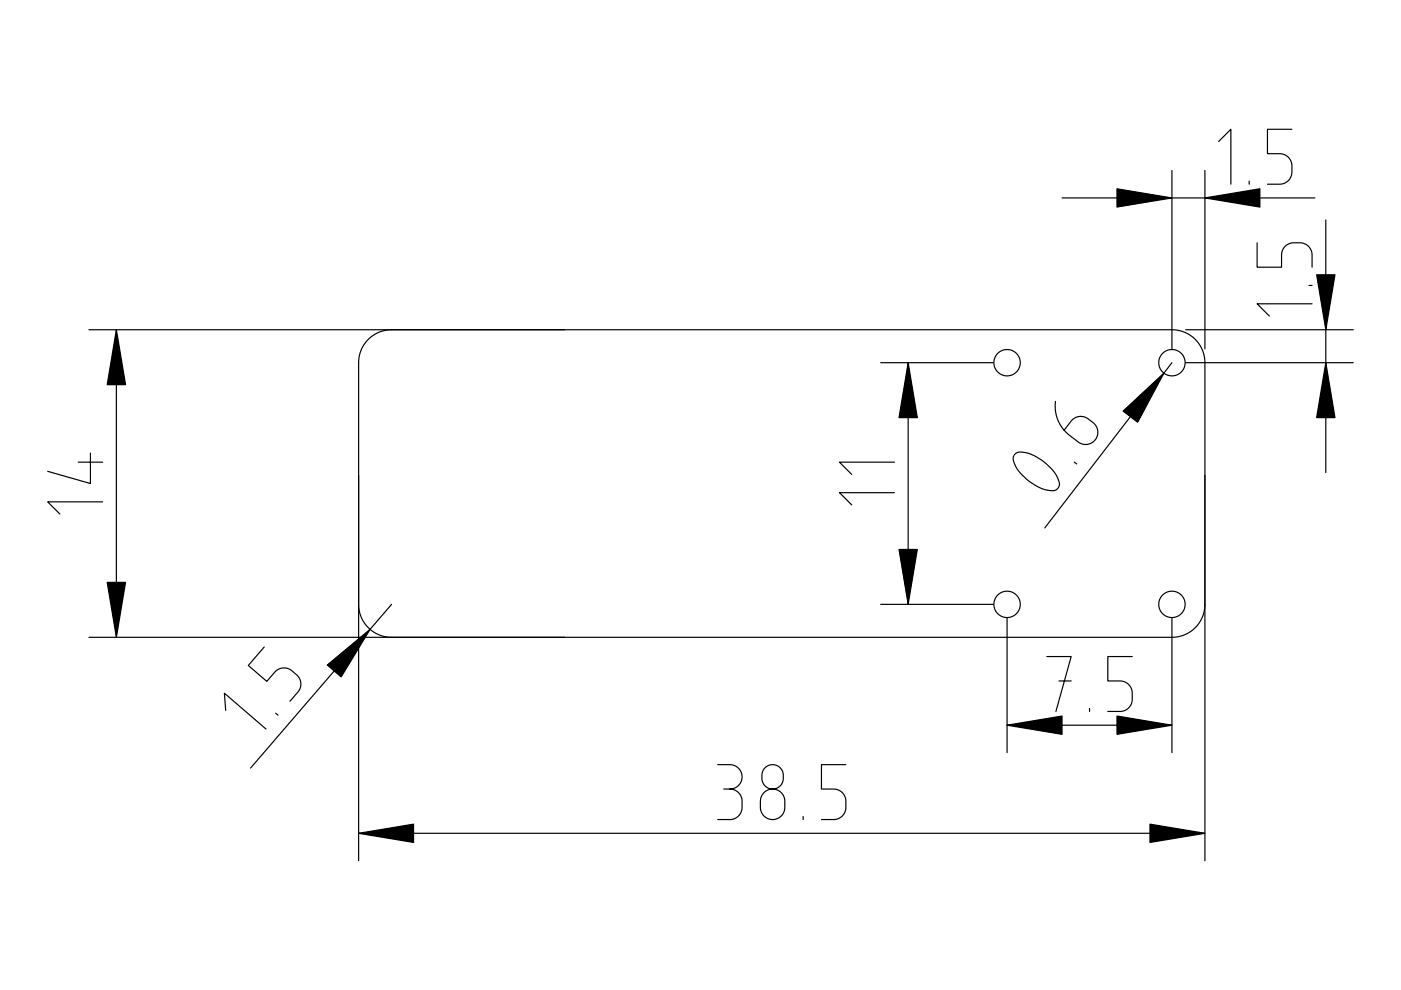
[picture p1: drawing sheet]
<svg xmlns="http://www.w3.org/2000/svg" width="297mm" height="210mm" viewBox="0 0 297 210" stroke-linecap="round" stroke-linejoin="round" font-family="sans-serif">
<g fill="none" stroke="#000" stroke-width=".25">
<path d="M248.5 36.1v37.9M255.5 36.1v37.9M258.4 30l2.6-2.6v11.7M264.8 38.4v.7M273.9 27.4h-5.2v5.2h2.6a2.59 2.59 0 0 1 2.6 2.6v1.3a2.59 2.59 0 0 1-2.6 2.6h-2.6M225.2 42h53.6M266.5 51.5v5.2h5.2v-2.6a2.59 2.59 0 0 1 2.6-2.6h1.3a2.59 2.59 0 0 1 2.6 2.6v2.6M281.1 46.6v53.6M18.8 69.9h229.7l1.5 .2 1.5 .5 1.6 1 1.2 1.5 .8 1.7 .4 1.8v105.9M24.7 69.9v65.2M83 69.9l-1.3 .1-1.2 .4-1.2 .6-1.1 .8-.8 1-.7 1.1-.4 1.3-.3 1.3v106M186.7 76.9h23.9"/>
<path d="M192.5 76.9v51.2M248.5 76.9l-27 35M251.4 69.9h35.5M251.4 76.9h35.5M277.5 60.5h.7M278.2 64.4h-11.7l2.6 2.6M16.6 98h5.2M19.2 96v6.5l-9.1-2.6M189.6 98h-11.6l2.6 2.6M215.2 96.3l.1-.1a4.2 4.2 0 0 1 4 .4 9.3 9.3 0 0 1 5.3 5.9 1.56 1.56 0 0 1-2.2 1.5 10.5 10.5 0 0 1-7.5-6.3v-.8zM223.8 85.1a7.8 7.8 0 0 0 2.9 7.2l1.9 1.4a2.59 2.59 0 0 0 3.6-.5 2.59 2.59 0 0 0-.4-3.6l-1.1-.8a2.59 2.59 0 0 0-3.6 .5l-1.5 1.9M227.8 98l.5 .4"/>
<path d="M21.8 106.4h-11.7l2.6 2.6M189.6 104.5h-11.6l2.6 2.5M56 137.2l-3.4 3.9 4 3.4 1.7-2a2.59 2.59 0 0 1 3.6-.3l1 .9a2.59 2.59 0 0 1 .3 3.6l-1.7 2M76 128.1l.2 1.4 .4 1.3 .6 1.2 .9 1.1 1.1 .9 1.2 .6 1.3 .4 1.3 .1M83 128.1l-29.9 34.7M186.7 128.1h23.9M213.5 131v28.6M221.9 139.2h5.2l-3.2 11.6M240.1 139.2h-5.2v5.2h2.6a2.59 2.59 0 0 1 2.6 2.6v1.3a2.59 2.59 0 0 1-2.6 2.5h-2.6M248.5 131v28.6M255.5 128.1l-.2 1.4-.3 1.3-.7 1.2-.8 1-1 .9-1.2 .6-1.3 .5-1.3 .1h-229.9M47.8 150.6l-.2-3.6 8.8 7.6"/>
<path d="M58.5 151.2l.4 .4M213.5 153.8h35M224.5 144.4h2.6M231 150.2v.6M76 176.7h179.5M152.2 162.1h2.5a2.59 2.59 0 0 1 2.6 2.6 2.59 2.59 0 0 1-2.6 2.6 2.59 2.59 0 0 1 2.6 2.6v1.3a2.59 2.59 0 0 1-2.6 2.6h-2.5M153.5 167.3h1.2M162 168.1a2.59 2.59 0 0 1 2.8-.6 2.59 2.59 0 0 1 1.6 2.4v1.3a2.59 2.59 0 0 1-2.6 2.6 2.59 2.59 0 0 1-2.6-2.6l.1-1.8 .3-.8zM162.2 162.8a2.27 2.27 0 0 1 2.5-.5 2.27 2.27 0 0 1 1.4 2.1v.6a2.27 2.27 0 0 1-2.3 2.3 2.27 2.27 0 0 1-2.3-2.3l.1-1.2zM170.3 173.1v.7M179.3 162.1h-5.1v5.2h2.6a2.59 2.59 0 0 1 2.5 2.6v1.3a2.59 2.59 0 0 1-2.5 2.6h-2.6"/>
<circle cx="213.5" cy="76.9" r="2.8"/>
<circle cx="248.5" cy="76.9" r="2.8"/>
<circle cx="213.5" cy="128.1" r="2.8"/>
<circle cx="248.5" cy="128.1" r="2.8"/>
</g>
<g fill="#000">
<path d="M236.8 40l11.7 2-11.7 1.9zM255.5 42l11.6-2v3.9zM24.7 69.9l1.9 11.7h-3.9zM192.5 76.9l2 11.6h-3.9zM238.1 87.2l8.7-8.1-5.6 10.4zM281.1 76.9l1.9 11.6h-3.8zM279.2 58.3h3.8l-1.9 11.6zM22.7 123.5h3.9l-1.9 11.6zM69.4 141l9.1-7.6-6.2 10.1zM190.6 116.5h3.9l-2 11.6zM213.5 153.8l11.7-2v3.9zM236.8 151.8l11.7 2-11.7 1.9z"/>
<path d="M76 176.7l11.7-2v3.9zM243.8 174.7l11.7 2-11.7 1.9z"/>
</g>
<g fill="#000" stroke="#000" stroke-width=".25">
<path d="M236.8 40l11.7 2-11.7 1.9zM255.5 42l11.6-2v3.9zM24.7 69.9l1.9 11.7h-3.9zM192.5 76.9l2 11.6h-3.9zM238.1 87.2l8.7-8.1-5.6 10.4zM281.1 76.9l1.9 11.6h-3.8zM279.2 58.3h3.8l-1.9 11.6zM22.7 123.5h3.9l-1.9 11.6zM69.4 141l9.1-7.6-6.2 10.1zM190.6 116.5h3.9l-2 11.6zM213.5 153.8l11.7-2v3.9zM236.8 151.8l11.7 2-11.7 1.9z"/>
<path d="M76 176.7l11.7-2v3.9zM243.8 174.7l11.7 2-11.7 1.9z"/>
</g>
</svg>
